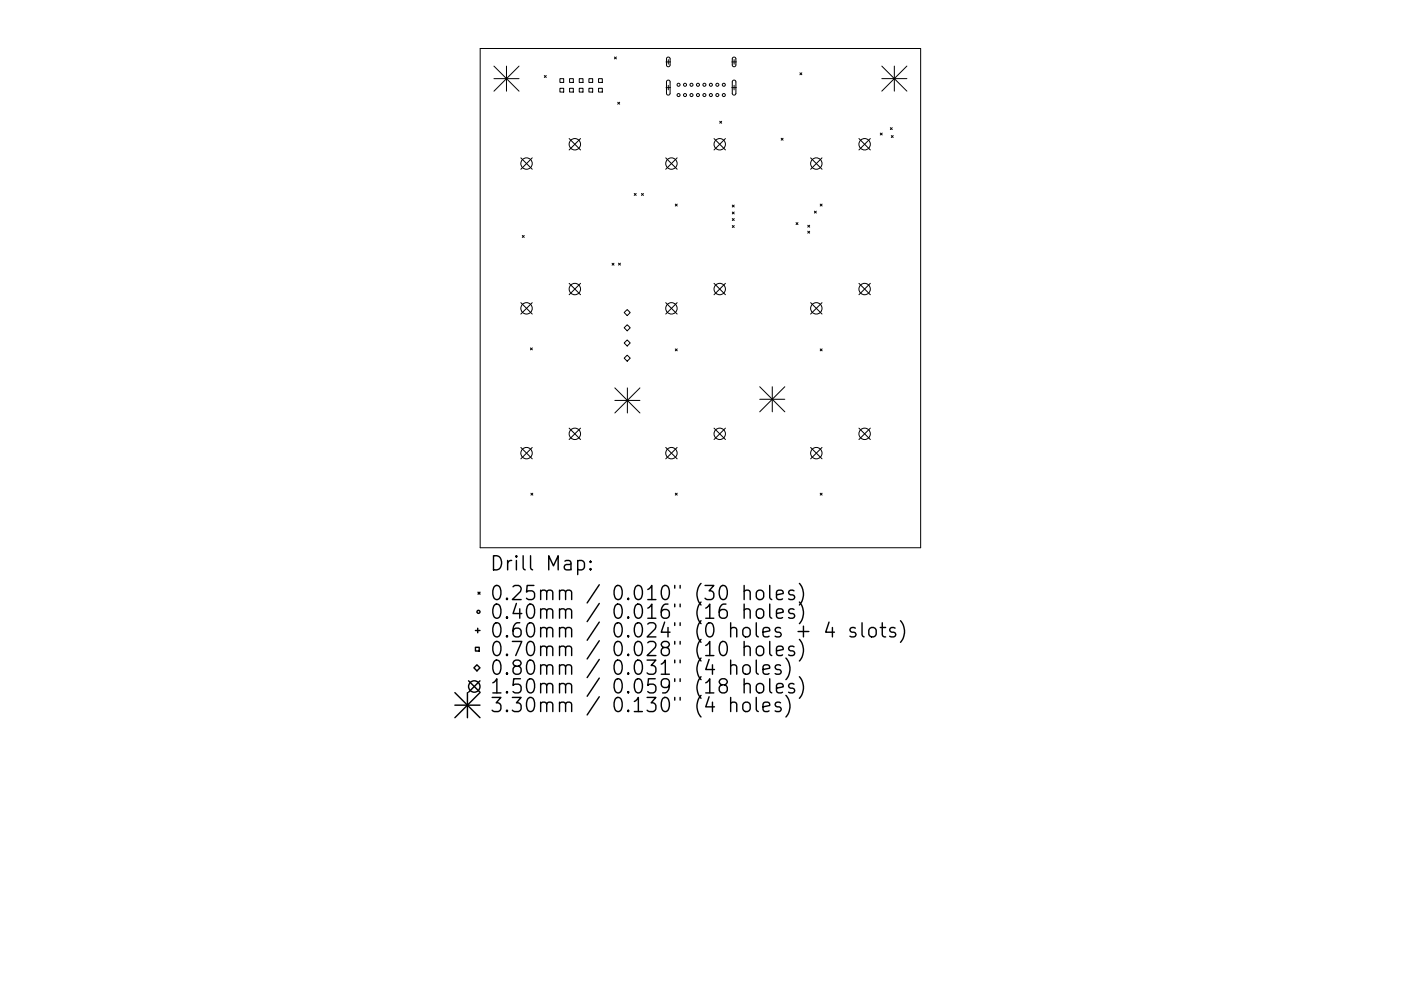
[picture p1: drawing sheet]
<svg xmlns="http://www.w3.org/2000/svg" width="297mm" height="210mm" viewBox="0 0 297 210" stroke-linecap="round" stroke-linejoin="round" font-family="sans-serif">
<defs><g id="words">
<g font-size="4.2">
<text x="103.8" y="121.1">Drill Map:</text>
<text x="103.8" y="127.4">0.25mm / 0.010&quot; (30 holes)</text>
<text x="103.8" y="131.3">0.40mm / 0.016&quot; (16 holes)</text>
<text x="103.8" y="135.3">0.60mm / 0.024&quot; (0 holes + 4 slots)</text>
<text x="103.8" y="139.2">0.70mm / 0.028&quot; (10 holes)</text>
<text x="103.8" y="143.2">0.80mm / 0.031&quot; (4 holes)</text>
<text x="103.8" y="147.2">1.50mm / 0.059&quot; (18 holes)</text>
<text x="103.8" y="151.1">3.30mm / 0.130&quot; (4 holes)</text>
</g>
</g></defs>
<g fill="none" stroke="#000" stroke-width=".21">
<path d="M101.8 10.3h93.4v105.9h-93.4zM104.7 16.7h5.3M104.7 14l5.3 5.3M107.4 14v5.3M110 14l-5.3 5.3M115.4 16l.4 .4M115.8 16l-.4 .4M118.7 16.7h.8v.8h-.8zM118.7 18.7h.8v.8h-.8zM120.8 16.7h.8v.8h-.8zM120.8 18.7h.8v.8h-.8zM122.8 16.7h.8v.8h-.8z"/>
<path d="M122.8 18.7h.8v.8h-.8zM124.9 16.7h.8v.8h-.8zM124.9 18.7h.8v.8h-.8zM126.9 16.7h.8v.8h-.8zM126.9 18.7h.8v.8h-.8zM130.3 12.1l.4 .4M130.7 12.1l-.4 .4M141.2 13.1h1M141.2 18.6h1M141.4 12.2l.4-.1 .3 .3v1.4l-.3 .4-.3-.1-.2-.3zM141.4 17.1l.4-.1 .3 .3v2.5l-.4 .4-.3-.1-.1-.3zM141.7 12.7v.9"/>
<path d="M141.7 18.1v1M155.2 13.1h.9M155.2 18.6h.9M155.4 12.2l.3-.1 .3 .3v1.4l-.3 .4-.3-.1-.1-.3zM155.4 17.1l.4-.1 .2 .3v2.5l-.3 .4-.3-.1-.1-.3zM155.6 12.7v.9M155.6 18.1v1M169.6 15.5l.4 .4M170 15.5l-.4 .4M187 14l5.3 5.3M187 16.7h5.3M189.6 14v5.3"/>
<path d="M192.3 14l-5.3 5.3M110.4 33.5l2.4 2.4M112.8 33.5l-2.4 2.4M120.7 29.4l2.4 2.4M123.1 29.4l-2.4 2.4M131 21.7l.4 .4M131.4 21.7l-.4 .4M141.1 33.5l2.5 2.4M143.6 33.5l-2.5 2.4M151.4 29.4l2.4 2.4M152.6 25.7l.4 .4M153 25.7l-.4 .4"/>
<path d="M153.8 29.4l-2.4 2.4M165.6 29.3l.4 .4M166 29.3l-.4 .4M171.9 33.5l2.4 2.4M174.3 33.5l-2.4 2.4M182.1 29.4l2.4 2.4M184.5 29.4l-2.4 2.4M186.6 28.2l.4 .4M187 28.2l-.4 .4M188.8 27.1l.4 .4M189 28.8l.4 .4M189.2 27.1l-.4 .4"/>
<path d="M189.4 28.8l-.4 .4M110.7 50l.4 .4M111.1 50l-.4 .4M129.8 55.9l.4 .4M130.2 55.9l-.4 .4M131.1 55.8l.4 .4M131.5 55.8l-.4 .4M134.5 41.1l.4 .4M134.9 41.1l-.4 .4M136 41.1l.4 .4M136.4 41.1l-.4 .4M143.2 43.3l.4 .4"/>
<path d="M143.6 43.3l-.4 .4M155.3 43.5l.4 .4M155.3 45l.4 .4M155.3 46.4l.4 .4M155.3 47.8l.4 .5M155.7 43.5l-.4 .4M155.7 45l-.4 .4M155.7 46.4l-.4 .4M155.7 47.8l-.4 .5M168.8 47.2l.4 .4M169.2 47.2l-.4 .4M171.3 47.8l.4 .4"/>
<path d="M171.3 49.1l.4 .4M171.7 47.8l-.4 .4M171.7 49.1l-.4 .4M172.7 44.8l.4 .4M173.1 44.8l-.4 .4M173.9 43.3l.4 .4M174.3 43.3l-.4 .4M110.4 64.2l2.4 2.4M112.5 73.8l.4 .4M112.8 64.2l-2.4 2.4M112.9 73.8l-.4 .4M120.7 60.1l2.4 2.4"/>
<path d="M123.1 60.1l-2.4 2.4M132.3 66.3l.7-.6 .6 .6-.6 .7zM132.3 69.5l.7-.6 .6 .6-.6 .7zM132.3 76l.7-.7 .6 .7-.6 .6zM133 72.1l.6 .7-.6 .6-.7-.6zM141.1 64.2l2.5 2.4M143.2 74l.4 .4M143.6 64.2l-2.5 2.4M143.6 74l-.4 .4M151.4 60.1l2.4 2.4M153.8 60.1l-2.4 2.4M171.9 64.2l2.4 2.4"/>
<path d="M173.9 74l.4 .4M174.3 64.2l-2.4 2.4M174.3 74l-.4 .4M182.1 60.1l2.4 2.4M184.5 60.1l-2.4 2.4M110.4 94.9l2.4 2.5M112.8 94.9l-2.4 2.5M120.7 90.8l2.4 2.5M123.1 90.8l-2.4 2.5M130.4 82.3l5.3 5.3M130.4 85h5.3M133 82.3v5.3"/>
<path d="M135.7 82.3l-5.3 5.3M141.1 94.9l2.5 2.5M143.6 94.9l-2.5 2.5M151.4 90.8l2.4 2.5M153.8 90.8l-2.4 2.5M161.1 82.1l5.3 5.3M161.1 84.7h5.3M163.7 82.1v5.3M166.4 82.1l-5.3 5.3M171.9 94.9l2.4 2.5M174.3 94.9l-2.4 2.5M182.1 90.8l2.4 2.5"/>
<path d="M184.5 90.8l-2.4 2.5M112.6 104.6l.4 .5M113 104.6l-.4 .5M143.2 104.6l.4 .5M143.6 104.6l-.4 .5M173.9 104.6l.4 .5M174.3 104.6l-.4 .5"/>
<circle cx="143.9" cy="18" r=".32"/>
<circle cx="145.2" cy="18" r=".32"/>
<circle cx="146.6" cy="18" r=".32"/>
<circle cx="148" cy="18" r=".32"/>
<circle cx="149.4" cy="18" r=".32"/>
<circle cx="150.7" cy="18" r=".32"/>
<circle cx="152.1" cy="18" r=".32"/>
<circle cx="153.5" cy="18" r=".32"/>
<circle cx="111.6" cy="34.7" r="1.21"/>
<circle cx="121.9" cy="30.6" r="1.21"/>
<circle cx="142.4" cy="34.7" r="1.21"/>
<circle cx="143.9" cy="20.2" r=".32"/>
<circle cx="145.2" cy="20.2" r=".32"/>
<circle cx="146.6" cy="20.2" r=".32"/>
<circle cx="148" cy="20.2" r=".32"/>
<circle cx="149.4" cy="20.2" r=".32"/>
<circle cx="150.7" cy="20.2" r=".32"/>
<circle cx="152.1" cy="20.2" r=".32"/>
<circle cx="152.6" cy="30.6" r="1.21"/>
<circle cx="153.5" cy="20.2" r=".32"/>
<circle cx="173.1" cy="34.7" r="1.21"/>
<circle cx="183.3" cy="30.6" r="1.21"/>
<circle cx="111.6" cy="65.4" r="1.21"/>
<circle cx="121.9" cy="61.3" r="1.21"/>
<circle cx="142.4" cy="65.4" r="1.21"/>
<circle cx="152.6" cy="61.3" r="1.21"/>
<circle cx="173.1" cy="65.4" r="1.21"/>
<circle cx="183.3" cy="61.3" r="1.21"/>
<circle cx="111.6" cy="96.1" r="1.21"/>
<circle cx="121.9" cy="92" r="1.21"/>
<circle cx="142.4" cy="96.1" r="1.21"/>
<circle cx="152.6" cy="92" r="1.21"/>
<circle cx="173.1" cy="96.1" r="1.21"/>
<circle cx="183.3" cy="92" r="1.21"/>
</g>
<g fill="none" stroke="#000" stroke-width=".3">
<path d="M122.5 119.1l.8-.2 .6 .6v.8l-.3 .5-.3 .1-.8-.1M125.2 119.1l.1 .1-.1 .1-.1-.1 .1-.1v.2M100.8 133.8h1M100.8 137.3h.8v.8h-.8zM101.3 133.3v1M101.4 125.6l.4 .5M101.8 125.6l-.4 .5M125.2 120.6l.1 .2-.1 .1-.1-.1 .1-.2v.3M157.8 125.5a.74 .74 0 0 1 1.3 .1v1.6M157.8 129.5a.75 .75 0 0 1 1.3 .1v1.6M157.8 137.4a.75 .75 0 0 1 1.3 .1v1.6M157.8 124.2v3"/>
<path d="M157.8 128.2v3M157.8 136.1v3M160.5 125.5a.81 .81 0 0 1 .8-.3 .81 .81 0 0 1 .6 .6v.8a.81 .81 0 0 1-.8 .6 .81 .81 0 0 1-.8-.6v-.8zM160.5 137.4a.81 .81 0 0 1 .8-.3 .81 .81 0 0 1 .6 .6v.8a.81 .81 0 0 1-.8 .6 .81 .81 0 0 1-.8-.6v-.8zM160.6 129.3a.81 .81 0 0 1 1.3 .4v.9a.81 .81 0 0 1-.8 .6 .81 .81 0 0 1-.8-.6v-.9zM163.2 124.2v2.6l.4 .4M163.2 128.2v2.5l.4 .5M163.2 136.1v2.6l.4 .4M164.6 126.2l1.5-.3-.2-.5-.8-.2-.5 .4v1.2l.2 .3 .3 .1 .8-.1M164.6 130.2l1.5-.3-.2-.6-.8-.1-.5 .4v1.1l.2 .3 .3 .2 .8-.2M164.6 138.1l1.5-.3-.2-.6-.8-.1-.5 .4v1.2l.2 .2 .3 .2 .8-.2M166.6 139.6a3.4 3.4 0 0 1 0 4.6"/>
<path d="M168.3 125.4l-.7-.2-.4 .4 .1 .5 1 .3 .2 .2-.2 .5-.2 .1-.9-.1M168.3 129.3l-.7-.1-.4 .4 .1 .4 1 .3 .2 .3-.2 .4-.2 .2-.9-.2M168.3 137.2l-.7-.1-.4 .4 .1 .4 1 .3 .2 .3-.2 .4-.2 .2-.9-.2M169.2 134h2.3M169.5 123.8a3.4 3.4 0 0 1 0 4.6M169.5 127.7a3.4 3.4 0 0 1 0 4.6M169.5 135.7a3.4 3.4 0 0 1 0 4.5M170.3 132.8v2.3M175.8 132l-.7 2.1h1.8M176.5 133.1v2M181.3 133.3l-.7-.2-.4 .5 .1 .4 1 .3 .2 .3-.2 .4-.2 .1-.9-.1M182.8 132.1v2.6l.4 .4"/>
<path d="M184.3 133.4a.81 .81 0 0 1 .8-.3 .81 .81 0 0 1 .7 .6v.9a.81 .81 0 0 1-.8 .6 .81 .81 0 0 1-.8-.6v-.9zM186.6 133.1h1.2M187.1 132.1v2.6l.1 .3 .6 .1M189.8 133.3l-.7-.2-.5 .5 .2 .4 1 .3 .1 .3-.1 .4-.3 .1-.9-.1M190.9 131.7a3.4 3.4 0 0 1 0 4.6M96.4 147l5.4 5.3M96.4 149.6h5.4M99.1 147v5.3M99.3 144.4l2.5 2.5M100.5 141.7l.6-.7 .7 .7-.7 .6zM101.8 144.4l-2.5 2.5M101.8 147l-5.4 5.3"/>
<path d="M154.9 141.3a.74 .74 0 0 1 1.3 .2v1.5M154.9 149.3a.75 .75 0 0 1 1.3 .1v1.6M154.9 140v3M154.9 148v3M157.6 141.3a.81 .81 0 0 1 .8-.3 .81 .81 0 0 1 .7 .6v.9a.81 .81 0 0 1-.8 .6 .81 .81 0 0 1-.8-.6v-.9zM157.6 149.3a.81 .81 0 0 1 .8-.3 .81 .81 0 0 1 .7 .5v.9a.81 .81 0 0 1-.8 .6 .81 .81 0 0 1-.8-.6v-.9zM157.8 145.3a.75 .75 0 0 1 1.3 .1v1.6M157.8 144v3M160.3 140v2.6l.5 .4M160.3 148v2.5l.5 .5M160.5 145.3a.81 .81 0 0 1 .8-.3 .81 .81 0 0 1 .6 .6v.8a.81 .81 0 0 1-.8 .6 .81 .81 0 0 1-.8-.6v-.8zM161.8 142l1.4-.2-.1-.6-.9-.2-.4 .5v1.1l.1 .3 .3 .1 .9-.1"/>
<path d="M161.8 150l1.4-.3-.1-.6-.9-.1-.4 .4v1.1l.1 .3 .3 .2 .9-.2M163.2 144v2.6l.4 .4M164.6 146l1.5-.3-.2-.5-.8-.2-.5 .4v1.2l.2 .3 .3 .1 .8-.1M165.5 141.2l-.7-.2-.5 .5 .2 .4 1 .3 .1 .3-.1 .4-.3 .1-.9-.1M165.5 149.1l-.7-.1-.5 .4 .2 .4 1 .3 .1 .3-.1 .4-.3 .2-.9-.2M166.6 147.5a3.4 3.4 0 0 1 0 4.6M168.3 145.2l-.7-.2-.4 .4 .1 .5 1 .3 .2 .2-.2 .5-.2 .1-.9-.1M169.5 143.6a3.4 3.4 0 0 1 0 4.6"/>
<circle cx="101.4" cy="129.8" r=".32"/>
<circle cx="100.6" cy="145.7" r="1.21"/>
</g>
<use href="#words"/>
</svg>
